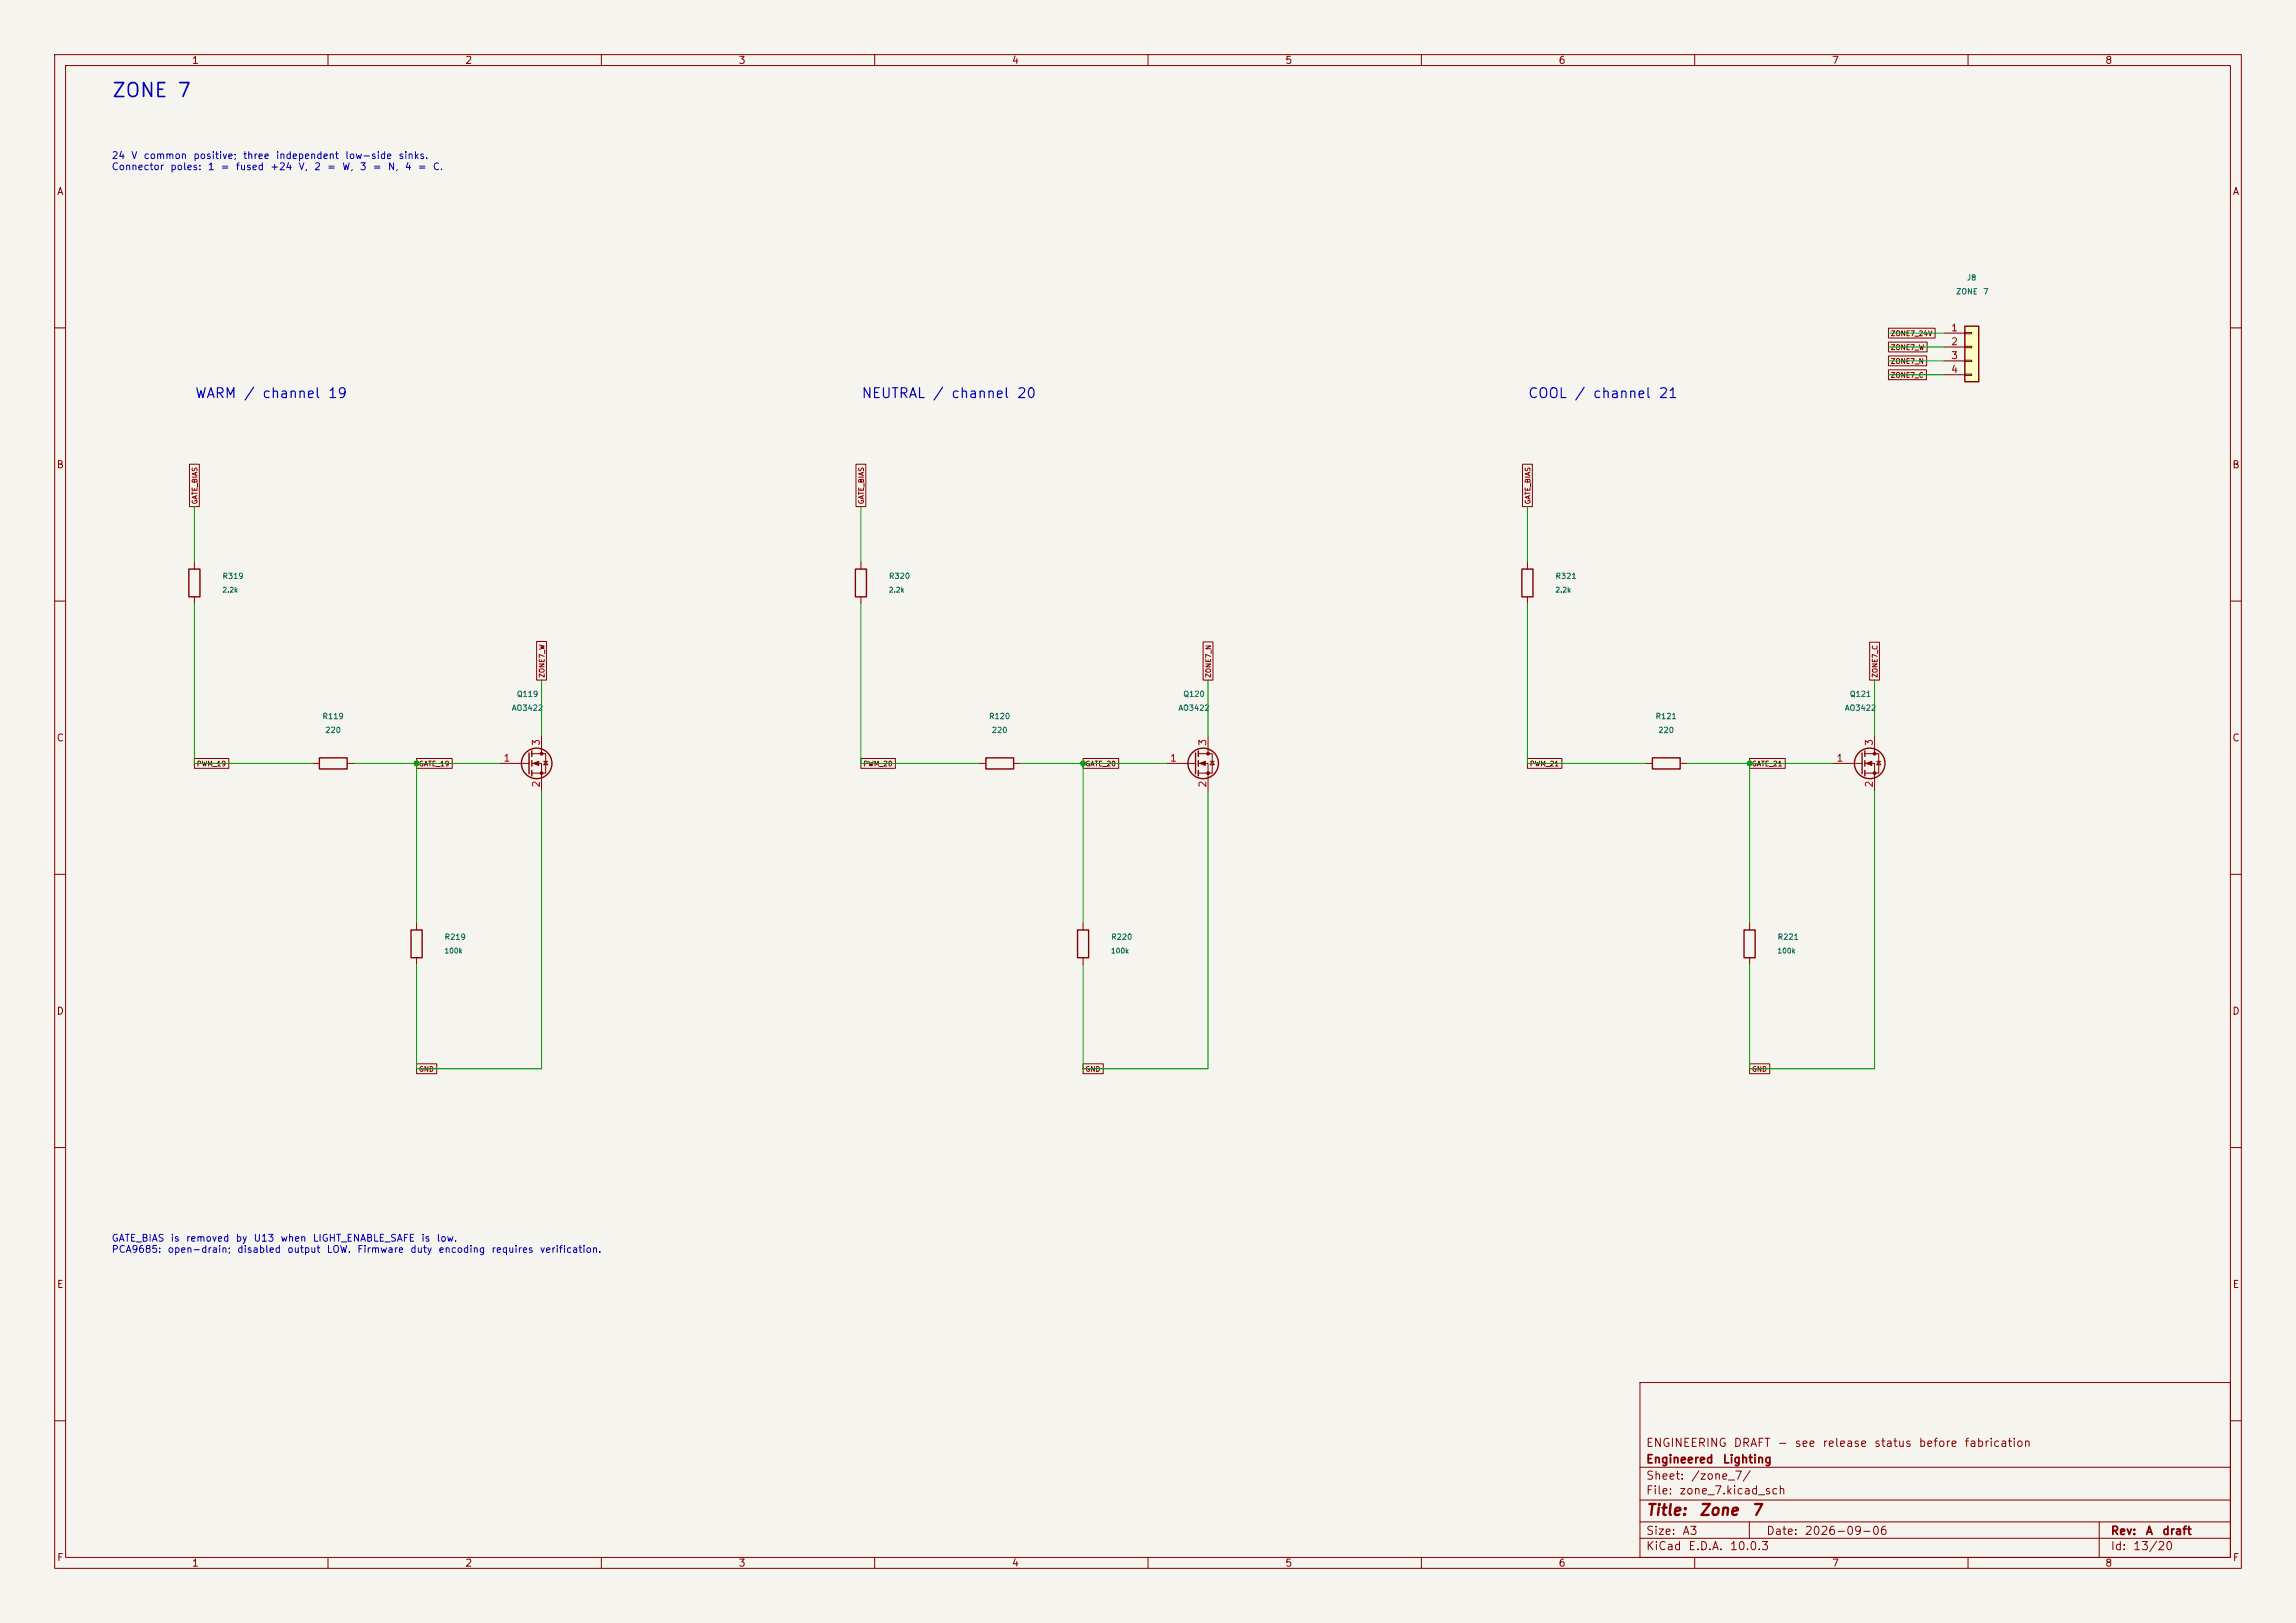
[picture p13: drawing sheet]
<svg xmlns="http://www.w3.org/2000/svg" width="420mm" height="297mm" viewBox="0 0 420 297" stroke-linecap="round" stroke-linejoin="round" font-family="sans-serif">
<defs><g id="words">
<text font-size="2.5" fill="#0000c2" x="20.3" y="18.4">ZONE 7</text>
<g font-size="2" fill="#840000">
<text x="301" y="277.8">Title:</text>
<text x="310.7" y="277.8">Zone</text>
<text x="320.2" y="277.8">7</text>
</g>
<g font-size="1.8" fill="#0000c2">
<text x="35.6" y="73.3">WARM / channel 19</text>
<text x="157.5" y="73.3">NEUTRAL / channel 20</text>
<text x="279.4" y="73.3">COOL / channel 21</text>
</g>
<g font-size="1.5" fill="#840000">
<text x="301" y="268.1">Engineered</text>
<text x="301" y="265.1">ENGINEERING</text>
<text x="315" y="268.1">Lighting</text>
<text x="317" y="265.1">DRAFT</text>
<text x="325" y="265.1">-</text>
<text x="328.2" y="265.1">see</text>
<text x="333.3" y="265.1">release</text>
<text x="342.7" y="265.1">status</text>
<text x="350.9" y="265.1">before</text>
<text x="359.2" y="265.1">fabrication</text>
<text x="301" y="273.8">File:</text>
<text x="301" y="271.1">Sheet:</text>
<text x="307.1" y="273.8">zone_7.kicad_sch</text>
<text x="309.2" y="271.1">/zone_7/</text>
<text x="301" y="281.2">Size:</text>
<text x="307.6" y="281.2">A3</text>
<text x="323" y="281.2">Date:</text>
<text x="330" y="281.2">2026-09-06</text>
<text x="386" y="281.2">Rev:</text>
<text x="392.4" y="281.2">A</text>
<text x="395.4" y="281.2">draft</text>
<text x="301" y="284">KiCad</text>
<text x="308.7" y="284">E.D.A.</text>
<text x="316.3" y="284">10.0.3</text>
<text x="386" y="284">Id:</text>
<text x="390.1" y="284">13/20</text>
</g>
<g font-size="1.3" fill="#840000">
<text x="35" y="12">1</text>
<text x="85" y="12">2</text>
<text x="135" y="12">3</text>
<text x="185" y="12">4</text>
<text x="235" y="12">5</text>
<text x="285" y="12">6</text>
<text x="335" y="12">7</text>
<text x="385" y="12">8</text>
<text x="10.3" y="36">A</text>
<text x="408.3" y="36">A</text>
<text x="10.3" y="86">B</text>
<text x="408.2" y="86">B</text>
<text x="10.3" y="136">C</text>
<text x="408.2" y="136">C</text>
<text x="10.3" y="186">D</text>
<text x="408.2" y="186">D</text>
<text x="10.3" y="236">E</text>
<text x="408.3" y="236">E</text>
<text x="10.3" y="286">F</text>
<text x="35" y="287">1</text>
<text x="85" y="287">2</text>
<text x="135" y="287">3</text>
<text x="185" y="287">4</text>
<text x="235" y="287">5</text>
<text x="285" y="287">6</text>
<text x="335" y="287">7</text>
<text x="385" y="287">8</text>
<text x="408.3" y="286">F</text>
</g>
<g font-size="1.3" fill="#0000c2">
<text x="20.3" y="29.4">24</text>
<text x="23.9" y="29.4">V</text>
<text x="26.2" y="29.4">common</text>
<text x="35.3" y="29.4">positive;</text>
<text x="44.4" y="29.4">three</text>
<text x="50.4" y="29.4">independent</text>
<text x="63" y="29.4">low-side</text>
<text x="72.8" y="29.4">sinks.</text>
<text x="20.3" y="31.4">Connector</text>
<text x="31" y="31.4">poles:</text>
<text x="37.9" y="31.4">1</text>
<text x="40.3" y="31.4">=</text>
<text x="43" y="31.4">fused</text>
<text x="49.3" y="31.4">+24</text>
<text x="54.5" y="31.4">V,</text>
<text x="57.4" y="31.4">2</text>
<text x="59.7" y="31.4">=</text>
<text x="62.5" y="31.4">W,</text>
<text x="65.7" y="31.4">3</text>
<text x="68.1" y="31.4">=</text>
<text x="70.8" y="31.4">N,</text>
<text x="73.9" y="31.4">4</text>
<text x="76.3" y="31.4">=</text>
<text x="79.1" y="31.4">C.</text>
<text x="20.3" y="227.5">GATE_BIAS</text>
<text x="31.1" y="227.5">is</text>
<text x="33.9" y="227.5">removed</text>
<text x="43" y="227.5">by</text>
<text x="46.3" y="227.5">U13</text>
<text x="51.2" y="227.5">when</text>
<text x="57.1" y="227.5">LIGHT_ENABLE_SAFE</text>
<text x="77" y="227.5">is</text>
<text x="79.8" y="227.5">low.</text>
<text x="20.3" y="229.6">PCA9685:</text>
<text x="30.6" y="229.6">open-drain;</text>
<text x="43.3" y="229.6">disabled</text>
<text x="52.4" y="229.6">output</text>
<text x="59.7" y="229.6">LOW.</text>
<text x="65.2" y="229.6">Firmware</text>
<text x="74.9" y="229.6">duty</text>
<text x="80.1" y="229.6">encoding</text>
<text x="89.8" y="229.6">requires</text>
<text x="98.7" y="229.6">verification.</text>
</g>
<g font-size="1.3" fill="#a90000">
<text x="356.8" y="60.9">1</text>
<text x="356.8" y="63.5">2</text>
<text x="356.8" y="66">3</text>
<text x="356.8" y="68.6">4</text>
<text x="99" y="136.6" transform="rotate(-90 99 136.6)">3</text>
<text x="221" y="136.6" transform="rotate(-90 221 136.6)">3</text>
<text x="342.9" y="136.6" transform="rotate(-90 342.9 136.6)">3</text>
<text x="92" y="139.7">1</text>
<text x="213.9" y="139.7">1</text>
<text x="335.8" y="139.7">1</text>
<text x="99" y="144.2" transform="rotate(-90 99 144.2)">2</text>
<text x="221" y="144.2" transform="rotate(-90 221 144.2)">2</text>
<text x="342.9" y="144.2" transform="rotate(-90 342.9 144.2)">2</text>
</g>
<g font-size="1" fill="#006464">
<text x="359.7" y="51.6">J8</text>
<text x="357.7" y="54.1">ZONE</text>
<text x="362.7" y="54.1">7</text>
<text x="40.6" y="106.2">R319</text>
<text x="162.5" y="106.2">R320</text>
<text x="284.4" y="106.2">R321</text>
<text x="58.9" y="131.8">R119</text>
<text x="93.5" y="130.3">AO3422</text>
<text x="94.4" y="127.8">Q119</text>
<text x="180.8" y="131.8">R120</text>
<text x="215.5" y="130.3">AO3422</text>
<text x="216.4" y="127.8">Q120</text>
<text x="302.7" y="131.8">R121</text>
<text x="337.4" y="130.3">AO3422</text>
<text x="338.3" y="127.8">Q121</text>
<text x="59.4" y="134.4">220</text>
<text x="181.3" y="134.4">220</text>
<text x="303.2" y="134.4">220</text>
<text x="81.2" y="172.2">R219</text>
<text x="203.2" y="172.2">R220</text>
<text x="325.1" y="172.2">R221</text>
</g>
<g font-size=".9" fill="#840000">
<text x="345.8" y="64.3">ZONE7_W</text>
<text x="345.8" y="61.7">ZONE7_24V</text>
<text x="345.8" y="66.8">ZONE7_N</text>
<text x="345.8" y="69.3">ZONE7_C</text>
<text x="36.3" y="92.4" transform="rotate(-90 36.3 92.4)">GATE_BIAS</text>
<text x="158.2" y="92.4" transform="rotate(-90 158.2 92.4)">GATE_BIAS</text>
<text x="280.2" y="92.4" transform="rotate(-90 280.2 92.4)">GATE_BIAS</text>
<text x="99.8" y="124.1" transform="rotate(-90 99.8 124.1)">ZONE7_W</text>
<text x="221.7" y="124.1" transform="rotate(-90 221.7 124.1)">ZONE7_N</text>
<text x="343.7" y="124.1" transform="rotate(-90 343.7 124.1)">ZONE7_C</text>
<text x="35.9" y="140.5">PWM_19</text>
<text x="76.5" y="140.5">GATE_19</text>
<text x="157.8" y="140.5">PWM_20</text>
<text x="198.5" y="140.5">GATE_20</text>
<text x="279.7" y="140.5">PWM_21</text>
<text x="320.4" y="140.5">GATE_21</text>
<text x="76.5" y="196.3">GND</text>
<text x="198.5" y="196.3">GND</text>
<text x="320.4" y="196.3">GND</text>
</g>
<g font-size=".9" fill="#006464">
<text x="40.6" y="108.6">2.2k</text>
<text x="162.5" y="108.6">2.2k</text>
<text x="284.4" y="108.6">2.2k</text>
<text x="81.2" y="174.7">100k</text>
<text x="203.1" y="174.7">100k</text>
<text x="325.1" y="174.7">100k</text>
</g>
</g></defs>
<path d="M0 0h420v297h-420z" fill="#f5f4ef" stroke="#f5f4ef" stroke-width=".18"/>
<g fill="none" stroke="#840000" stroke-width=".18">
<path d="M10 10h400v277h-400zM12 12h396v273h-396zM60 10v2M110 10v2M160 10v2M210 10v2M260 10v2M310 10v2M360 10v2M10 60h2M408 60h2M10 110h2"/>
<path d="M35.6 102.9v1.2M35.6 109.2v1.3M408 110h2M57.1 139.7h1.3M63.5 139.7h1.3M91.4 139.7h5.4M97.3 137.9h2.5v3.6h-2.5M97.3 139.7h1.8v5.1M99.1 134.6v3.3M99.4 139.3h.8M99.8 139.3l.4 .7h-.8zM301 139.7h1.3"/>
<path d="M307.3 139.7h1.3M335.3 139.7h5.3M341.1 137.9h2.6v3.6h-2.6M341.1 139.7h1.8v5.1M342.9 134.6v3.3M343.3 139.3h.7M343.7 139.3l.3 .7h-.7zM10 160h2M408 160h2M320 168.9v1.3M320 175.3v1.2M10 210h2"/>
<path d="M408 210h2M300 253h108v32h-108zM10 260h2M300 278.5h108M300 274.5h108M300 268.5h108M320 278.5v3M384 278.5v6.5M408 260h2M60 285v2M110 285v2M160 285v2"/>
<path d="M210 285v2M260 285v2M300 281.5h108M310 285v2M360 285v2"/>
</g>
<g fill="none" stroke="#840000" stroke-width=".25">
<path d="M34.5 104.1h2.1v5.1h-2.1zM58.4 138.7h5.1v2h-5.1zM96.8 137.8v3.8M97.3 137.4v1M97.3 139.2v1M302.3 138.7h5v2h-5zM340.6 137.8v3.8M341.1 137.4v1M341.1 139.2v1M97.3 141v1M341.1 141v1M319 170.2h2.1v5.1h-2.1z"/>
<circle cx="98.2" cy="139.7" r="2.79"/>
<circle cx="342" cy="139.7" r="2.79"/>
</g>
<g fill="#840000" stroke="#840000" stroke-width=".18">
<path d="M341.4 139.7l1-.4v.8z"/>
<path d="M97.5 139.7l1.1-.4v.8z"/>
<circle cx="342.9" cy="137.9" r=".25"/>
<circle cx="342.9" cy="141.5" r=".25"/>
<circle cx="99.1" cy="137.9" r=".25"/>
<circle cx="99.1" cy="141.5" r=".25"/>
</g>
<path d="M359.4 59.7h2.5v10.2h-2.5z" fill="#ffffc2"/>
<g fill="none" stroke="#840000" stroke-width=".25">
<path d="M359.4 59.7h2.5v10.2h-2.5zM156.5 104.1h2v5.1h-2zM278.4 104.1h2v5.1h-2zM180.3 138.7h5.1v2h-5.1zM218.7 137.8v3.8M219.2 137.4v1M219.2 139.2v1M219.2 141v1M75.2 170.2h2v5.1h-2zM197.1 170.2h2v5.1h-2z"/>
<circle cx="220.1" cy="139.7" r="2.79"/>
</g>
<g fill="none" stroke="#840000" stroke-width=".18">
<path d="M345.4 62.6h7.1v1.8h-7.1zM345.4 65.1h7v1.8h-7zM345.4 67.7h7v1.8h-7zM345.4 60.1h8.6v1.8h-8.6zM355.6 61h3.8M355.6 63.5h3.8M355.6 66h3.8M355.6 68.6h3.8M359.4 60.8h1.3v.3h-1.3zM359.4 63.4h1.3v.2h-1.3zM359.4 65.9h1.3v.3h-1.3zM359.4 68.5h1.3v.2h-1.3z"/>
<path d="M34.7 85h1.8v7.7h-1.8zM156.6 85h1.8v7.7h-1.8zM278.5 85h1.8v7.7h-1.8zM98.2 117.4h1.8v7.1h-1.8zM157.5 102.9v1.2M157.5 109.2v1.3M220.1 117.5h1.8v7h-1.8zM279.4 102.9v1.2M279.4 109.2v1.3M342 117.5h1.8v7h-1.8zM35.6 138.8h6.3v1.8h-6.3zM76.2 138.8h6.5v1.8h-6.5z"/>
<path d="M157.5 138.8h6.3v1.8h-6.3zM179.1 139.7h1.2M185.4 139.7h1.3M198.1 138.8h6.5v1.8h-6.5zM213.4 139.7h5.3M219.2 137.9h2.5v3.6h-2.5M219.2 139.7h1.8v5.1M221 134.6v3.3M221.4 139.3h.7M221.7 139.3l.4 .7h-.7zM279.4 138.8h6.3v1.8h-6.3zM320 138.8h6.6v1.8h-6.6z"/>
<path d="M76.2 168.9v1.3M76.2 175.3v1.2M198.1 168.9v1.3M198.1 175.3v1.2M76.2 194.7h3.7v1.8h-3.7zM198.1 194.7h3.7v1.8h-3.7zM320 194.7h3.7v1.8h-3.7z"/>
</g>
<g fill="#840000" stroke="#840000" stroke-width=".18">
<path d="M219.5 139.7l1-.4v.8z"/>
<circle cx="221" cy="137.9" r=".25"/>
<circle cx="221" cy="141.5" r=".25"/>
</g>
<g fill="none" stroke="#009600" stroke-width=".18">
<path d="M345.4 63.5h10.2M345.4 66h10.2M345.4 68.6h10.2M345.4 61h10.2M35.6 92.7v10.2M157.5 92.7v10.2M279.4 92.7v10.2M35.6 110.5v29.2h21.5M157.5 110.5v29.2h21.6M279.4 110.5v29.2h21.6M64.8 139.7h26.6M76.2 139.7v29.2"/>
<path d="M99.1 124.5v10.1M186.7 139.7h26.7M198.1 139.7v29.2M221 124.5v10.1M308.6 139.7h26.7M320 139.7v29.2M342.9 124.5v10.1M99.1 144.8v50.8h-22.9v-19.1M221 144.8v50.8h-22.9v-19.1M342.9 144.8v50.8h-22.9v-19.1"/>
</g>
<g fill="#009600" stroke="#009600" stroke-width=".18">
<circle cx="320" cy="139.7" r=".46"/>
<circle cx="76.2" cy="139.7" r=".46"/>
<circle cx="198.1" cy="139.7" r=".46"/>
</g>
<use href="#words"/>
</svg>
